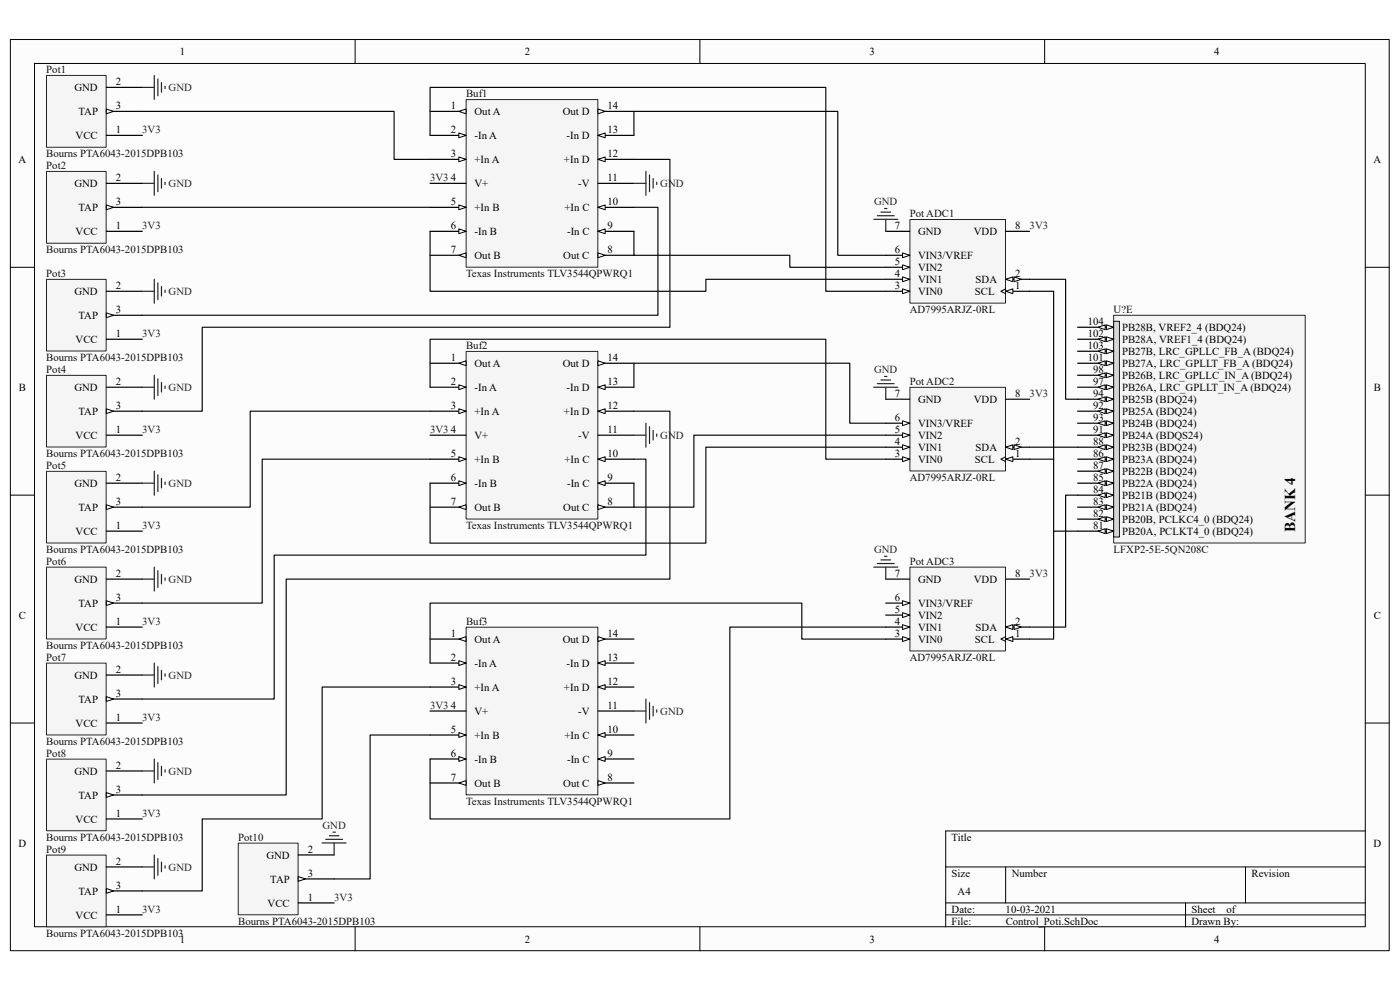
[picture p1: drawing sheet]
<svg xmlns="http://www.w3.org/2000/svg" width="297mm" height="210mm" viewBox="0 0 297 210" stroke-linecap="round" stroke-linejoin="round" font-family="sans-serif">
<defs><g id="words">
<text font-size="3.2" x="274.7" y="112.9" transform="rotate(-90 274.7 112.9)">BANK 4</text>
<g font-size="2.3">
<text x="38.2" y="11.7">1</text>
<text x="111.3" y="11.7">2</text>
<text x="184.5" y="11.7">3</text>
<text x="257.6" y="11.7">4</text>
<text x="15.8" y="19.3">GND</text>
<text x="24.6" y="23.1">3</text>
<text x="24.6" y="18">2</text>
<text x="95.7" y="23.1">1</text>
<text x="128.9" y="23.1">14</text>
<text x="16" y="29.5">VCC</text>
<text x="16.6" y="24.4">TAP</text>
<text x="24.6" y="28.2">1</text>
<text x="95.7" y="28.2">2</text>
<text x="100.7" y="24.4">Out A</text>
<text x="100.7" y="29.5">-In A</text>
<text x="119.4" y="24.4">Out D</text>
<text x="120.2" y="29.5">-In D</text>
<text x="128.9" y="28.2">13</text>
<text x="3.9" y="34.6">A</text>
<text x="95.7" y="33.3">3</text>
<text x="100.7" y="34.6">+In A</text>
<text x="119.6" y="34.6">+In D</text>
<text x="128.9" y="33.3">12</text>
<text x="291.4" y="34.6">A</text>
<text x="15.8" y="39.7">GND</text>
<text x="24.6" y="38.4">2</text>
<text x="95.7" y="38.4">4</text>
<text x="100.7" y="39.7">V+</text>
<text x="122.6" y="39.7">-V</text>
<text x="128.9" y="38.4">11</text>
<text x="16.6" y="44.7">TAP</text>
<text x="24.6" y="43.5">3</text>
<text x="95.7" y="43.5">5</text>
<text x="100.7" y="44.7">+In B</text>
<text x="119.8" y="44.7">+In C</text>
<text x="128.9" y="43.5">10</text>
<text x="16" y="49.8">VCC</text>
<text x="24.6" y="48.6">1</text>
<text x="95.7" y="48.6">6</text>
<text x="95.7" y="53.7">7</text>
<text x="100.7" y="49.8">-In B</text>
<text x="120.3" y="49.8">-In C</text>
<text x="128.9" y="48.6">9</text>
<text x="128.9" y="53.7">8</text>
<text x="189.8" y="53.7">6</text>
<text x="189.8" y="48.6">7</text>
<text x="194.8" y="49.8">GND</text>
<text x="206.6" y="49.8">VDD</text>
<text x="215.4" y="48.6">8</text>
<text x="100.7" y="54.9">Out B</text>
<text x="119.5" y="54.9">Out C</text>
<text x="189.8" y="58.8">4</text>
<text x="189.8" y="56.2">5</text>
<text x="194.8" y="57.5">VIN2</text>
<text x="194.8" y="54.9">VIN3/VREF</text>
<text x="215.4" y="58.8">2</text>
<text x="15.8" y="62.6">GND</text>
<text x="24.6" y="61.3">2</text>
<text x="189.8" y="61.3">3</text>
<text x="194.8" y="62.6">VIN0</text>
<text x="194.8" y="60">VIN1</text>
<text x="206.8" y="62.6">SCL</text>
<text x="207" y="60">SDA</text>
<text x="215.4" y="61.3">1</text>
<text x="16.6" y="67.6">TAP</text>
<text x="24.6" y="71.5">1</text>
<text x="24.6" y="66.4">3</text>
<text x="230.8" y="71.5">102</text>
<text x="230.8" y="68.9">104</text>
<text x="238" y="70.2">PB28B, VREF2_4 (BDQ24)</text>
<text x="16" y="72.7">VCC</text>
<text x="95.7" y="76.6">1</text>
<text x="100.7" y="77.9">Out A</text>
<text x="119.4" y="77.9">Out D</text>
<text x="128.9" y="76.6">14</text>
<text x="230.8" y="76.6">101</text>
<text x="230.8" y="74">103</text>
<text x="238" y="77.9">PB27A, LRC_GPLLT_FB_A (BDQ24)</text>
<text x="238" y="75.3">PB27B, LRC_GPLLC_FB_A (BDQ24)</text>
<text x="238" y="72.7">PB28A, VREF1_4 (BDQ24)</text>
<text x="4" y="82.9">B</text>
<text x="15.8" y="82.9">GND</text>
<text x="24.6" y="81.7">2</text>
<text x="95.7" y="81.7">2</text>
<text x="100.7" y="82.9">-In A</text>
<text x="120.2" y="82.9">-In D</text>
<text x="128.9" y="81.7">13</text>
<text x="231.9" y="81.7">97</text>
<text x="231.9" y="79.1">98</text>
<text x="238" y="82.9">PB26A, LRC_GPLLT_IN_A (BDQ24)</text>
<text x="238" y="80.4">PB26B, LRC_GPLLC_IN_A (BDQ24)</text>
<text x="291.5" y="82.9">B</text>
<text x="16.6" y="88">TAP</text>
<text x="24.6" y="86.7">3</text>
<text x="95.7" y="86.7">3</text>
<text x="100.7" y="88">+In A</text>
<text x="119.6" y="88">+In D</text>
<text x="128.9" y="86.7">12</text>
<text x="189.8" y="89.3">6</text>
<text x="189.8" y="84.2">7</text>
<text x="194.8" y="85.5">GND</text>
<text x="206.6" y="85.5">VDD</text>
<text x="215.4" y="84.2">8</text>
<text x="231.9" y="89.3">93</text>
<text x="231.9" y="86.7">92</text>
<text x="231.9" y="84.2">94</text>
<text x="238" y="88">PB25A (BDQ24)</text>
<text x="238" y="85.5">PB25B (BDQ24)</text>
<text x="16" y="93.1">VCC</text>
<text x="24.6" y="91.8">1</text>
<text x="95.7" y="91.8">4</text>
<text x="100.7" y="93.1">V+</text>
<text x="122.6" y="93.1">-V</text>
<text x="128.9" y="91.8">11</text>
<text x="189.8" y="94.4">4</text>
<text x="189.8" y="91.8">5</text>
<text x="194.8" y="95.6">VIN1</text>
<text x="194.8" y="93.1">VIN2</text>
<text x="194.8" y="90.6">VIN3/VREF</text>
<text x="207" y="95.6">SDA</text>
<text x="215.4" y="94.4">2</text>
<text x="231.9" y="94.4">88</text>
<text x="231.9" y="91.8">91</text>
<text x="238" y="95.6">PB23B (BDQ24)</text>
<text x="238" y="93.1">PB24A (BDQS24)</text>
<text x="238" y="90.6">PB24B (BDQ24)</text>
<text x="24.6" y="102">2</text>
<text x="95.7" y="96.9">5</text>
<text x="95.7" y="102">6</text>
<text x="100.7" y="98.2">+In B</text>
<text x="119.8" y="98.2">+In C</text>
<text x="128.9" y="96.9">10</text>
<text x="128.9" y="102">9</text>
<text x="189.8" y="96.9">3</text>
<text x="194.8" y="98.2">VIN0</text>
<text x="206.8" y="98.2">SCL</text>
<text x="215.4" y="96.9">1</text>
<text x="231.9" y="102">85</text>
<text x="231.9" y="99.4">87</text>
<text x="231.9" y="96.9">86</text>
<text x="238" y="100.7">PB22B (BDQ24)</text>
<text x="238" y="98.2">PB23A (BDQ24)</text>
<text x="15.8" y="103.3">GND</text>
<text x="24.6" y="107.1">3</text>
<text x="95.7" y="107.1">7</text>
<text x="100.7" y="103.3">-In B</text>
<text x="120.3" y="103.3">-In C</text>
<text x="128.9" y="107.1">8</text>
<text x="231.9" y="107.1">83</text>
<text x="231.9" y="104.6">84</text>
<text x="238" y="105.8">PB21B (BDQ24)</text>
<text x="238" y="103.3">PB22A (BDQ24)</text>
<text x="16" y="113.5">VCC</text>
<text x="16.6" y="108.4">TAP</text>
<text x="24.6" y="112.2">1</text>
<text x="100.7" y="108.4">Out B</text>
<text x="119.5" y="108.4">Out C</text>
<text x="231.9" y="112.2">81</text>
<text x="231.9" y="109.6">82</text>
<text x="238" y="113.5">PB20A, PCLKT4_0 (BDQ24)</text>
<text x="238" y="110.9">PB20B, PCLKC4_0 (BDQ24)</text>
<text x="238" y="108.4">PB21A (BDQ24)</text>
<text x="15.8" y="123.6">GND</text>
<text x="24.6" y="122.3">2</text>
<text x="189.8" y="122.3">7</text>
<text x="194.8" y="123.6">GND</text>
<text x="206.6" y="123.6">VDD</text>
<text x="215.4" y="122.3">8</text>
<text x="4" y="131.3">C</text>
<text x="16.6" y="128.7">TAP</text>
<text x="24.6" y="127.4">3</text>
<text x="189.8" y="130">5</text>
<text x="189.8" y="127.4">6</text>
<text x="194.8" y="131.3">VIN2</text>
<text x="194.8" y="128.7">VIN3/VREF</text>
<text x="291.5" y="131.3">C</text>
<text x="16" y="133.8">VCC</text>
<text x="24.6" y="132.5">1</text>
<text x="95.7" y="135.1">1</text>
<text x="100.7" y="136.4">Out A</text>
<text x="119.4" y="136.4">Out D</text>
<text x="128.9" y="135.1">14</text>
<text x="189.8" y="135.1">3</text>
<text x="189.8" y="132.5">4</text>
<text x="194.8" y="136.4">VIN0</text>
<text x="194.8" y="133.8">VIN1</text>
<text x="206.8" y="136.4">SCL</text>
<text x="207" y="133.8">SDA</text>
<text x="215.4" y="135.1">1</text>
<text x="215.4" y="132.5">2</text>
<text x="15.8" y="144">GND</text>
<text x="24.6" y="142.7">2</text>
<text x="95.7" y="140.2">2</text>
<text x="100.7" y="141.4">-In A</text>
<text x="120.2" y="141.4">-In D</text>
<text x="128.9" y="140.2">13</text>
<text x="16.6" y="149.1">TAP</text>
<text x="24.6" y="147.8">3</text>
<text x="95.7" y="145.2">3</text>
<text x="100.7" y="146.5">+In A</text>
<text x="119.6" y="146.5">+In D</text>
<text x="128.9" y="145.2">12</text>
<text x="16" y="154.1">VCC</text>
<text x="24.6" y="152.9">1</text>
<text x="95.7" y="150.3">4</text>
<text x="95.7" y="155.4">5</text>
<text x="100.7" y="151.6">V+</text>
<text x="122.6" y="151.6">-V</text>
<text x="128.9" y="150.3">11</text>
<text x="128.9" y="155.4">10</text>
<text x="95.7" y="160.5">6</text>
<text x="100.7" y="156.7">+In B</text>
<text x="100.7" y="161.8">-In B</text>
<text x="119.8" y="156.7">+In C</text>
<text x="120.3" y="161.8">-In C</text>
<text x="128.9" y="160.5">9</text>
<text x="15.8" y="164.3">GND</text>
<text x="24.6" y="163.1">2</text>
<text x="95.7" y="165.6">7</text>
<text x="100.7" y="166.9">Out B</text>
<text x="119.5" y="166.9">Out C</text>
<text x="128.9" y="165.6">8</text>
<text x="16.6" y="169.4">TAP</text>
<text x="24.6" y="173.2">1</text>
<text x="24.6" y="168.1">3</text>
<text x="3.9" y="179.6">D</text>
<text x="16" y="174.5">VCC</text>
<text x="201.9" y="178.3">Title</text>
<text x="291.4" y="179.6">D</text>
<text x="15.8" y="184.7">GND</text>
<text x="24.6" y="183.4">2</text>
<text x="56.5" y="182.2">GND</text>
<text x="65.3" y="186">3</text>
<text x="65.3" y="180.8">2</text>
<text x="201.9" y="186">Size</text>
<text x="214.6" y="186">Number</text>
<text x="265.5" y="186">Revision</text>
<text x="16.6" y="189.8">TAP</text>
<text x="24.6" y="188.5">3</text>
<text x="57.3" y="187.2">TAP</text>
<text x="65.3" y="191.1">1</text>
<text x="203.2" y="189.8">A4</text>
<text x="16" y="194.9">VCC</text>
<text x="24.6" y="193.6">1</text>
<text x="56.8" y="192.3">VCC</text>
<text x="201.9" y="193.6">Date:</text>
<text x="201.9" y="196.1">File:</text>
<text x="213.3" y="193.6">10-03-2021</text>
<text x="213.4" y="196.1">Control_Poti.SchDoc</text>
<text x="252.8" y="193.6">Sheet</text>
<text x="252.8" y="196.1">Drawn By:</text>
<text x="260.2" y="193.6">of</text>
<text x="38.2" y="199.9">1</text>
<text x="111.3" y="199.9">2</text>
<text x="184.5" y="199.9">3</text>
<text x="257.6" y="199.9">4</text>
</g>
<g font-size="2.3" fill="#0e0e0e">
<text x="9.8" y="15.5">Pot1</text>
<text x="98.9" y="20.6">Buf1</text>
<text x="9.8" y="35.9">Pot2</text>
<text x="9.8" y="33.3">Bourns PTA6043-2015DPB103</text>
<text x="193" y="46">Pot ADC1</text>
<text x="9.8" y="53.7">Bourns PTA6043-2015DPB103</text>
<text x="9.8" y="58.8">Pot3</text>
<text x="98.9" y="58.8">Texas Instruments TLV3544QPWRQ1</text>
<text x="193" y="66.4">AD7995ARJZ-0RL</text>
<text x="236.3" y="66.4">U?E</text>
<text x="9.8" y="76.6">Bourns PTA6043-2015DPB103</text>
<text x="98.9" y="74">Buf2</text>
<text x="9.8" y="79.1">Pot4</text>
<text x="193" y="81.7">Pot ADC2</text>
<text x="9.8" y="96.9">Bourns PTA6043-2015DPB103</text>
<text x="9.8" y="99.4">Pot5</text>
<text x="193" y="102">AD7995ARJZ-0RL</text>
<text x="98.9" y="112.2">Texas Instruments TLV3544QPWRQ1</text>
<text x="9.8" y="117.3">Bourns PTA6043-2015DPB103</text>
<text x="9.8" y="119.8">Pot6</text>
<text x="193" y="119.8">Pot ADC3</text>
<text x="236.3" y="117.3">LFXP2-5E-5QN208C</text>
<text x="9.8" y="137.6">Bourns PTA6043-2015DPB103</text>
<text x="98.9" y="132.5">Buf3</text>
<text x="9.8" y="140.2">Pot7</text>
<text x="193" y="140.2">AD7995ARJZ-0RL</text>
<text x="9.8" y="158">Bourns PTA6043-2015DPB103</text>
<text x="9.8" y="160.5">Pot8</text>
<text x="98.9" y="170.7">Texas Instruments TLV3544QPWRQ1</text>
<text x="9.8" y="178.3">Bourns PTA6043-2015DPB103</text>
<text x="50.5" y="178.3">Pot10</text>
<text x="9.8" y="180.8">Pot9</text>
<text x="50.5" y="196.1">Bourns PTA6043-2015DPB103</text>
<text x="9.8" y="198.7">Bourns PTA6043-2015DPB103</text>
</g>
<g font-size="2.3" fill="#262626">
<text x="35.8" y="19.3">GND</text>
<text x="30.2" y="28.2">3V3</text>
<text x="35.8" y="39.7">GND</text>
<text x="91.2" y="38.4">3V3</text>
<text x="140.1" y="39.7">GND</text>
<text x="185.4" y="43.5">GND</text>
<text x="30.2" y="48.6">3V3</text>
<text x="218.4" y="48.6">3V3</text>
<text x="35.8" y="62.6">GND</text>
<text x="30.2" y="71.5">3V3</text>
<text x="35.8" y="82.9">GND</text>
<text x="185.4" y="79.1">GND</text>
<text x="218.4" y="84.2">3V3</text>
<text x="30.2" y="91.8">3V3</text>
<text x="91.2" y="91.8">3V3</text>
<text x="140.1" y="93.1">GND</text>
<text x="35.8" y="103.3">GND</text>
<text x="30.2" y="112.2">3V3</text>
<text x="185.4" y="117.3">GND</text>
<text x="35.8" y="123.6">GND</text>
<text x="218.4" y="122.3">3V3</text>
<text x="30.2" y="132.5">3V3</text>
<text x="35.8" y="144">GND</text>
<text x="30.2" y="152.9">3V3</text>
<text x="91.2" y="150.3">3V3</text>
<text x="140.1" y="151.6">GND</text>
<text x="35.8" y="164.3">GND</text>
<text x="30.2" y="173.2">3V3</text>
<text x="68.4" y="175.8">GND</text>
<text x="35.8" y="184.7">GND</text>
<text x="70.9" y="191.1">3V3</text>
<text x="30.2" y="193.6">3V3</text>
</g>
</g></defs>
<path d="M2.2 8.4h292.5v193.3h-292.5z" fill="#fcfcfc"/>
<path d="M2.2 8.4h292.5v193.3h-292.5z" fill="none" stroke="#000" stroke-width=".21"/>
<path d="M7.4 13.5h282.2v183.1h-282.2z" fill="#fcfcfc"/>
<g fill="none" stroke="#000" stroke-width=".21">
<path d="M7.3 13.5h282.3v183.1h-282.3zM75.3 8.4v5.1M148.5 8.4v5.1M221.6 8.4v5.1M2.2 56.7h5.1M289.7 56.7h5.1M2.2 105h5.1M289.7 105h5.1M2.2 153.4h5.1M289.7 153.4h5.1M289.7 176.3h-89.1v20.3M75.3 196.6v5.1"/>
<path d="M148.5 196.6v5.1M200.6 183.9h89.1M200.6 191.5h89.1M200.6 194.1h89.1M213.4 183.9v7.6M221.6 196.6v5.1M251.5 191.5v5.1M264.2 183.9v7.6"/>
</g>
<path d="M236.3 66.9h40.6v48.3h-40.6z" fill="#f5f5f5"/>
<path d="M236.3 66.9h40.6v48.3h-40.6z" fill="none" stroke="#262626" stroke-width=".21"/>
<path d="M236.3 68.2h1.2v45.7h-1.2z" fill="#d8d8d8"/>
<path d="M236.3 68.2h1.2v45.7h-1.2z" fill="none" stroke="#0e0e0e" stroke-width=".21"/>
<path d="M228.6 112.7h7.6" fill="none" stroke="#000" stroke-width=".25"/>
<g fill="#fcfcfc" stroke="#000" stroke-width=".21">
<path d="M234.7 112.2l1.5 .5-1.5 .5z"/>
<path d="M232.9 112.7l1.6-.5v1z"/>
</g>
<path d="M228.6 110.1h7.6" fill="none" stroke="#000" stroke-width=".25"/>
<g fill="#fcfcfc" stroke="#000" stroke-width=".21">
<path d="M234.7 109.6l1.5 .5-1.5 .5z"/>
<path d="M232.9 110.1l1.6-.5v1z"/>
</g>
<path d="M228.6 107.6h7.6" fill="none" stroke="#000" stroke-width=".25"/>
<g fill="#fcfcfc" stroke="#000" stroke-width=".21">
<path d="M234.7 107.1l1.5 .5-1.5 .5z"/>
<path d="M232.9 107.6l1.6-.5v1z"/>
</g>
<path d="M228.6 105h7.6" fill="none" stroke="#000" stroke-width=".25"/>
<g fill="#fcfcfc" stroke="#000" stroke-width=".21">
<path d="M234.7 104.5l1.5 .5-1.5 .6z"/>
<path d="M232.9 105l1.6-.5v1.1z"/>
</g>
<path d="M228.6 102.5h7.6" fill="none" stroke="#000" stroke-width=".25"/>
<g fill="#fcfcfc" stroke="#000" stroke-width=".21">
<path d="M234.7 102l1.5 .5-1.5 .5z"/>
<path d="M232.9 102.5l1.6-.5v1z"/>
</g>
<path d="M228.6 100h7.6" fill="none" stroke="#000" stroke-width=".25"/>
<g fill="#fcfcfc" stroke="#000" stroke-width=".21">
<path d="M234.7 99.4l1.5 .6-1.5 .5z"/>
<path d="M232.9 100l1.6-.6v1.1z"/>
</g>
<path d="M228.6 97.4h7.6" fill="none" stroke="#000" stroke-width=".25"/>
<g fill="#fcfcfc" stroke="#000" stroke-width=".21">
<path d="M234.7 96.9l1.5 .5-1.5 .5z"/>
<path d="M232.9 97.4l1.6-.5v1z"/>
</g>
<path d="M228.6 94.9h7.6" fill="none" stroke="#000" stroke-width=".25"/>
<g fill="#fcfcfc" stroke="#000" stroke-width=".21">
<path d="M234.7 94.4l1.5 .5-1.5 .5z"/>
<path d="M232.9 94.9l1.6-.5v1z"/>
</g>
<path d="M228.6 92.3h7.6" fill="none" stroke="#000" stroke-width=".25"/>
<g fill="#fcfcfc" stroke="#000" stroke-width=".21">
<path d="M234.7 91.8l1.5 .5-1.5 .5z"/>
<path d="M232.9 92.3l1.6-.5v1z"/>
</g>
<path d="M228.6 89.8h7.6" fill="none" stroke="#000" stroke-width=".25"/>
<g fill="#fcfcfc" stroke="#000" stroke-width=".21">
<path d="M234.7 89.3l1.5 .5-1.5 .5z"/>
<path d="M232.9 89.8l1.6-.5v1z"/>
</g>
<path d="M228.6 87.2h7.6" fill="none" stroke="#000" stroke-width=".25"/>
<g fill="#fcfcfc" stroke="#000" stroke-width=".21">
<path d="M234.7 86.7l1.5 .5-1.5 .5z"/>
<path d="M232.9 87.2l1.6-.5v1z"/>
</g>
<path d="M228.6 84.7h7.6" fill="none" stroke="#000" stroke-width=".25"/>
<g fill="#fcfcfc" stroke="#000" stroke-width=".21">
<path d="M234.7 84.2l1.5 .5-1.5 .5z"/>
<path d="M232.9 84.7l1.6-.5v1z"/>
</g>
<path d="M228.6 82.1h7.6" fill="none" stroke="#000" stroke-width=".25"/>
<g fill="#fcfcfc" stroke="#000" stroke-width=".21">
<path d="M234.7 81.6l1.5 .5-1.5 .6z"/>
<path d="M232.9 82.1l1.6-.5v1.1z"/>
</g>
<path d="M228.6 79.6h7.6" fill="none" stroke="#000" stroke-width=".25"/>
<g fill="#fcfcfc" stroke="#000" stroke-width=".21">
<path d="M234.7 79.1l1.5 .5-1.5 .5z"/>
<path d="M232.9 79.6l1.6-.5v1z"/>
</g>
<path d="M228.6 77.1h7.6" fill="none" stroke="#000" stroke-width=".25"/>
<g fill="#fcfcfc" stroke="#000" stroke-width=".21">
<path d="M234.7 76.5l1.5 .6-1.5 .5z"/>
<path d="M232.9 77.1l1.6-.6v1.1z"/>
</g>
<path d="M228.6 74.5h7.6" fill="none" stroke="#000" stroke-width=".25"/>
<g fill="#fcfcfc" stroke="#000" stroke-width=".21">
<path d="M234.7 74l1.5 .5-1.5 .5z"/>
<path d="M232.9 74.5l1.6-.5v1z"/>
</g>
<path d="M228.6 72h7.6" fill="none" stroke="#000" stroke-width=".25"/>
<g fill="#fcfcfc" stroke="#000" stroke-width=".21">
<path d="M234.7 71.5l1.5 .5-1.5 .5z"/>
<path d="M232.9 72l1.6-.5v1z"/>
</g>
<path d="M228.6 69.4h7.6" fill="none" stroke="#000" stroke-width=".25"/>
<g fill="#fcfcfc" stroke="#000" stroke-width=".21">
<path d="M234.7 68.9l1.5 .5-1.5 .5z"/>
<path d="M232.9 69.4l1.6-.5v1z"/>
</g>
<path d="M193.1 82.2h20.2v17.7h-20.2z" fill="#f5f5f5"/>
<path d="M193 82.2h20.3v17.7h-20.3z" fill="none" stroke="#262626" stroke-width=".21"/>
<path d="M213.4 97.4h5" fill="none" stroke="#000" stroke-width=".25"/>
<path d="M213.4 96.9l-1.1 .5 1.1 .5" fill="none" stroke="#000" stroke-width=".21"/>
<path d="M213.4 97.4l1.5-.5v1z" fill="#fcfcfc" stroke="#000" stroke-width=".21"/>
<path d="M213.4 94.9h5" fill="none" stroke="#000" stroke-width=".25"/>
<g fill="#fcfcfc" stroke="#000" stroke-width=".21">
<path d="M213.4 94.9l1.5-.5v1z"/>
<path d="M215.1 94.4l1.6 .5-1.6 .5z"/>
</g>
<path d="M187.9 97.4h5.1" fill="none" stroke="#000" stroke-width=".25"/>
<path d="M191.5 96.9l1.5 .5-1.5 .5z" fill="#fcfcfc" stroke="#000" stroke-width=".21"/>
<path d="M187.9 94.9h5.1" fill="none" stroke="#000" stroke-width=".25"/>
<path d="M191.5 94.4l1.5 .5-1.5 .5z" fill="#fcfcfc" stroke="#000" stroke-width=".21"/>
<path d="M187.9 92.3h5.1" fill="none" stroke="#000" stroke-width=".25"/>
<path d="M191.5 91.8l1.5 .5-1.5 .5z" fill="#fcfcfc" stroke="#000" stroke-width=".21"/>
<path d="M187.9 89.8h5.1" fill="none" stroke="#000" stroke-width=".25"/>
<path d="M191.5 89.3l1.5 .5-1.5 .5z" fill="#fcfcfc" stroke="#000" stroke-width=".21"/>
<path d="M187.9 84.7h5.1M213.4 84.7h5" fill="none" stroke="#000" stroke-width=".25"/>
<path d="M193.1 120.4h20.2v17.7h-20.2z" fill="#f5f5f5"/>
<path d="M193 120.3h20.3v17.8h-20.3z" fill="none" stroke="#262626" stroke-width=".21"/>
<path d="M213.4 135.6h5" fill="none" stroke="#000" stroke-width=".25"/>
<path d="M213.4 135.1l-1.1 .5 1.1 .5" fill="none" stroke="#000" stroke-width=".21"/>
<path d="M213.4 135.6l1.5-.5v1z" fill="#fcfcfc" stroke="#000" stroke-width=".21"/>
<path d="M213.4 133h5" fill="none" stroke="#000" stroke-width=".25"/>
<g fill="#fcfcfc" stroke="#000" stroke-width=".21">
<path d="M213.4 133l1.5-.5v1z"/>
<path d="M215.1 132.5l1.6 .5-1.6 .5z"/>
</g>
<path d="M187.9 135.6h5.1" fill="none" stroke="#000" stroke-width=".25"/>
<path d="M191.5 135.1l1.5 .5-1.5 .5z" fill="#fcfcfc" stroke="#000" stroke-width=".21"/>
<path d="M187.9 133h5.1" fill="none" stroke="#000" stroke-width=".25"/>
<path d="M191.5 132.5l1.5 .5-1.5 .5z" fill="#fcfcfc" stroke="#000" stroke-width=".21"/>
<path d="M187.9 130.5h5.1" fill="none" stroke="#000" stroke-width=".25"/>
<path d="M191.5 130l1.5 .5-1.5 .5z" fill="#fcfcfc" stroke="#000" stroke-width=".21"/>
<path d="M187.9 127.9h5.1" fill="none" stroke="#000" stroke-width=".25"/>
<path d="M191.5 127.4l1.5 .5-1.5 .5z" fill="#fcfcfc" stroke="#000" stroke-width=".21"/>
<path d="M187.9 122.9h5.1M213.4 122.9h5" fill="none" stroke="#000" stroke-width=".25"/>
<path d="M193.1 46.6h20.2v17.7h-20.2z" fill="#f5f5f5"/>
<path d="M193 46.6h20.3v17.7h-20.3z" fill="none" stroke="#262626" stroke-width=".21"/>
<path d="M213.4 61.8h5" fill="none" stroke="#000" stroke-width=".25"/>
<path d="M213.4 61.3l-1.1 .5 1.1 .5" fill="none" stroke="#000" stroke-width=".21"/>
<path d="M213.4 61.8l1.5-.5v1z" fill="#fcfcfc" stroke="#000" stroke-width=".21"/>
<path d="M213.4 59.2h5" fill="none" stroke="#000" stroke-width=".25"/>
<g fill="#fcfcfc" stroke="#000" stroke-width=".21">
<path d="M213.4 59.2l1.5-.5v1.1z"/>
<path d="M215.1 58.7l1.6 .5-1.6 .6z"/>
</g>
<path d="M187.9 61.8h5.1" fill="none" stroke="#000" stroke-width=".25"/>
<path d="M191.5 61.3l1.5 .5-1.5 .5z" fill="#fcfcfc" stroke="#000" stroke-width=".21"/>
<path d="M187.9 59.2h5.1" fill="none" stroke="#000" stroke-width=".25"/>
<path d="M191.5 58.7l1.5 .5-1.5 .6z" fill="#fcfcfc" stroke="#000" stroke-width=".21"/>
<path d="M187.9 56.7h5.1" fill="none" stroke="#000" stroke-width=".25"/>
<path d="M191.5 56.2l1.5 .5-1.5 .5z" fill="#fcfcfc" stroke="#000" stroke-width=".21"/>
<path d="M187.9 54.2h5.1" fill="none" stroke="#000" stroke-width=".25"/>
<path d="M191.5 53.7l1.5 .5-1.5 .5z" fill="#fcfcfc" stroke="#000" stroke-width=".21"/>
<path d="M187.9 49.1h5.1M213.4 49.1h5" fill="none" stroke="#000" stroke-width=".25"/>
<path d="M218.4 59.2h7.7v25.5h2.5M218.4 61.8h5.1v35.6M218.4 97.4h5.1v15.3M218.4 94.9h10.2M223.5 112.7v22.9h-5.1M223.5 112.7h5.1M228.6 105h-2.5v28h-7.7" fill="none" stroke="#0e0e0e" stroke-width=".25"/>
<g fill="none" stroke="#262626" stroke-width=".25">
<path d="M185.4 46.5h5.1M186.1 45.8h3.6M186.9 45h2M187.7 44.2h.5M187.9 46.5v2.6M187.7 79.9h.5M185.4 82.1h5.1M186.1 81.4h3.6M186.9 80.6h2M187.9 82.1v2.6M186.1 119.5h3.6M186.9 118.8h2"/>
<path d="M187.7 118h.5M185.4 120.3h5.1M187.9 120.3v2.6"/>
</g>
<path d="M98.9 21.2h27.9v35.5h-27.9z" fill="#f5f5f5"/>
<path d="M98.9 21.1h27.9v35.6h-27.9z" fill="none" stroke="#262626" stroke-width=".21"/>
<path d="M91.2 23.6h7.7" fill="none" stroke="#000" stroke-width=".25"/>
<path d="M97.3 23.6l1.6-.5v1z" fill="#fcfcfc" stroke="#000" stroke-width=".21"/>
<path d="M91.2 28.7h7.7" fill="none" stroke="#000" stroke-width=".25"/>
<path d="M97.3 28.2l1.6 .5-1.6 .5z" fill="#fcfcfc" stroke="#000" stroke-width=".21"/>
<path d="M91.2 33.8h7.7" fill="none" stroke="#000" stroke-width=".25"/>
<path d="M97.3 33.3l1.6 .5-1.6 .5z" fill="#fcfcfc" stroke="#000" stroke-width=".21"/>
<path d="M91.2 38.9h7.7M91.2 44h7.7" fill="none" stroke="#000" stroke-width=".25"/>
<path d="M97.3 43.5l1.6 .5-1.6 .5z" fill="#fcfcfc" stroke="#000" stroke-width=".21"/>
<path d="M91.2 49.1h7.7" fill="none" stroke="#000" stroke-width=".25"/>
<path d="M97.3 48.6l1.6 .5-1.6 .5z" fill="#fcfcfc" stroke="#000" stroke-width=".21"/>
<path d="M91.2 54.2h7.7" fill="none" stroke="#000" stroke-width=".25"/>
<path d="M97.3 54.2l1.6-.5v1z" fill="#fcfcfc" stroke="#000" stroke-width=".21"/>
<path d="M126.9 23.6h7.6" fill="none" stroke="#000" stroke-width=".25"/>
<path d="M126.9 23.1l1.5 .5-1.5 .5z" fill="#fcfcfc" stroke="#000" stroke-width=".21"/>
<path d="M126.9 28.7h7.6" fill="none" stroke="#000" stroke-width=".25"/>
<path d="M126.9 28.7l1.5-.5v1z" fill="#fcfcfc" stroke="#000" stroke-width=".21"/>
<path d="M126.9 33.8h7.6" fill="none" stroke="#000" stroke-width=".25"/>
<path d="M126.9 33.8l1.5-.5v1z" fill="#fcfcfc" stroke="#000" stroke-width=".21"/>
<path d="M126.9 38.9h7.6M126.9 44h7.6" fill="none" stroke="#000" stroke-width=".25"/>
<path d="M126.9 44l1.5-.5v1z" fill="#fcfcfc" stroke="#000" stroke-width=".21"/>
<path d="M126.9 49.1h7.6" fill="none" stroke="#000" stroke-width=".25"/>
<path d="M126.9 49.1l1.5-.5v1z" fill="#fcfcfc" stroke="#000" stroke-width=".21"/>
<path d="M126.9 54.2h7.6" fill="none" stroke="#000" stroke-width=".25"/>
<path d="M126.9 53.7l1.5 .5-1.5 .5z" fill="#fcfcfc" stroke="#000" stroke-width=".21"/>
<path d="M98.9 74.6h27.9v35.5h-27.9z" fill="#f5f5f5"/>
<path d="M98.9 74.5h27.9v35.6h-27.9z" fill="none" stroke="#262626" stroke-width=".21"/>
<path d="M91.2 77.1h7.7" fill="none" stroke="#000" stroke-width=".25"/>
<path d="M97.3 77.1l1.6-.6v1.1z" fill="#fcfcfc" stroke="#000" stroke-width=".21"/>
<path d="M91.2 82.1h7.7" fill="none" stroke="#000" stroke-width=".25"/>
<path d="M97.3 81.6l1.6 .5-1.6 .6z" fill="#fcfcfc" stroke="#000" stroke-width=".21"/>
<path d="M91.2 87.2h7.7" fill="none" stroke="#000" stroke-width=".25"/>
<path d="M97.3 86.7l1.6 .5-1.6 .5z" fill="#fcfcfc" stroke="#000" stroke-width=".21"/>
<path d="M91.2 92.3h7.7M91.2 97.4h7.7" fill="none" stroke="#000" stroke-width=".25"/>
<path d="M97.3 96.9l1.6 .5-1.6 .5z" fill="#fcfcfc" stroke="#000" stroke-width=".21"/>
<path d="M91.2 102.5h7.7" fill="none" stroke="#000" stroke-width=".25"/>
<path d="M97.3 102l1.6 .5-1.6 .5z" fill="#fcfcfc" stroke="#000" stroke-width=".21"/>
<path d="M91.2 107.6h7.7" fill="none" stroke="#000" stroke-width=".25"/>
<path d="M97.3 107.6l1.6-.5v1z" fill="#fcfcfc" stroke="#000" stroke-width=".21"/>
<path d="M126.9 77.1h7.6" fill="none" stroke="#000" stroke-width=".25"/>
<path d="M126.9 76.5l1.5 .6-1.5 .5z" fill="#fcfcfc" stroke="#000" stroke-width=".21"/>
<path d="M126.9 82.1h7.6" fill="none" stroke="#000" stroke-width=".25"/>
<path d="M126.9 82.1l1.5-.5v1.1z" fill="#fcfcfc" stroke="#000" stroke-width=".21"/>
<path d="M126.9 87.2h7.6" fill="none" stroke="#000" stroke-width=".25"/>
<path d="M126.9 87.2l1.5-.5v1z" fill="#fcfcfc" stroke="#000" stroke-width=".21"/>
<path d="M126.9 92.3h7.6M126.9 97.4h7.6" fill="none" stroke="#000" stroke-width=".25"/>
<path d="M126.9 97.4l1.5-.5v1z" fill="#fcfcfc" stroke="#000" stroke-width=".21"/>
<path d="M126.9 102.5h7.6" fill="none" stroke="#000" stroke-width=".25"/>
<path d="M126.9 102.5l1.5-.5v1z" fill="#fcfcfc" stroke="#000" stroke-width=".21"/>
<path d="M126.9 107.6h7.6" fill="none" stroke="#000" stroke-width=".25"/>
<path d="M126.9 107.1l1.5 .5-1.5 .5z" fill="#fcfcfc" stroke="#000" stroke-width=".21"/>
<path d="M9.9 36.4h12.6v15.2h-12.6z" fill="#f5f5f5"/>
<path d="M9.9 36.4h12.6v15.2h-12.6z" fill="none" stroke="#262626" stroke-width=".21"/>
<path d="M22.6 49.1h7.6M22.6 44h7.6" fill="none" stroke="#000" stroke-width=".25"/>
<path d="M22.6 43.5l1.5 .5-1.5 .5z" fill="#fcfcfc" stroke="#000" stroke-width=".21"/>
<path d="M22.6 38.9h7.6" fill="none" stroke="#000" stroke-width=".25"/>
<path d="M9.9 59.3h12.6v15.2h-12.6z" fill="#f5f5f5"/>
<path d="M9.9 59.3h12.6v15.2h-12.6z" fill="none" stroke="#262626" stroke-width=".21"/>
<path d="M22.6 72h7.6M22.6 66.9h7.6" fill="none" stroke="#000" stroke-width=".25"/>
<path d="M22.6 66.4l1.5 .5-1.5 .5z" fill="#fcfcfc" stroke="#000" stroke-width=".21"/>
<path d="M22.6 61.8h7.6" fill="none" stroke="#000" stroke-width=".25"/>
<path d="M9.9 79.7h12.6v15.1h-12.6z" fill="#f5f5f5"/>
<path d="M9.9 79.6h12.6v15.2h-12.6z" fill="none" stroke="#262626" stroke-width=".21"/>
<path d="M22.6 92.3h7.6M22.6 87.2h7.6" fill="none" stroke="#000" stroke-width=".25"/>
<path d="M22.6 86.7l1.5 .5-1.5 .5z" fill="#fcfcfc" stroke="#000" stroke-width=".21"/>
<path d="M22.6 82.1h7.6" fill="none" stroke="#000" stroke-width=".25"/>
<path d="M9.9 100h12.6v15.2h-12.6z" fill="#f5f5f5"/>
<path d="M9.9 100h12.6v15.2h-12.6z" fill="none" stroke="#262626" stroke-width=".21"/>
<path d="M22.6 112.7h7.6M22.6 107.6h7.6" fill="none" stroke="#000" stroke-width=".25"/>
<path d="M22.6 107.1l1.5 .5-1.5 .5z" fill="#fcfcfc" stroke="#000" stroke-width=".21"/>
<path d="M22.6 102.5h7.6" fill="none" stroke="#000" stroke-width=".25"/>
<path d="M9.9 120.4h12.6v15.2h-12.6z" fill="#f5f5f5"/>
<path d="M9.9 120.3h12.6v15.3h-12.6z" fill="none" stroke="#262626" stroke-width=".21"/>
<path d="M22.6 133h7.6M22.6 127.9h7.6" fill="none" stroke="#000" stroke-width=".25"/>
<path d="M22.6 127.4l1.5 .5-1.5 .5z" fill="#fcfcfc" stroke="#000" stroke-width=".21"/>
<path d="M22.6 122.9h7.6" fill="none" stroke="#000" stroke-width=".25"/>
<path d="M9.9 140.7h12.6v15.2h-12.6z" fill="#f5f5f5"/>
<path d="M9.9 140.7h12.6v15.2h-12.6z" fill="none" stroke="#262626" stroke-width=".21"/>
<path d="M22.6 153.4h7.6M22.6 148.3h7.6" fill="none" stroke="#000" stroke-width=".25"/>
<path d="M22.6 147.8l1.5 .5-1.5 .5z" fill="#fcfcfc" stroke="#000" stroke-width=".21"/>
<path d="M22.6 143.2h7.6" fill="none" stroke="#000" stroke-width=".25"/>
<path d="M9.9 161.1h12.6v15.1h-12.6z" fill="#f5f5f5"/>
<path d="M9.9 161h12.6v15.2h-12.6z" fill="none" stroke="#262626" stroke-width=".21"/>
<path d="M22.6 173.7h7.6M22.6 168.6h7.6" fill="none" stroke="#000" stroke-width=".25"/>
<path d="M22.6 168.1l1.5 .5-1.5 .6z" fill="#fcfcfc" stroke="#000" stroke-width=".21"/>
<path d="M22.6 163.6h7.6" fill="none" stroke="#000" stroke-width=".25"/>
<path d="M9.9 16h12.6v15.2h-12.6z" fill="#f5f5f5"/>
<path d="M9.9 16h12.6v15.2h-12.6z" fill="none" stroke="#262626" stroke-width=".21"/>
<path d="M22.6 28.7h7.6M22.6 23.6h7.6" fill="none" stroke="#000" stroke-width=".25"/>
<path d="M22.6 23.1l1.5 .5-1.5 .5z" fill="#fcfcfc" stroke="#000" stroke-width=".21"/>
<path d="M22.6 18.5h7.6" fill="none" stroke="#000" stroke-width=".25"/>
<path d="M9.9 181.4h12.6v15.2h-12.6z" fill="#f5f5f5"/>
<path d="M9.9 181.4h12.6v15.2h-12.6z" fill="none" stroke="#262626" stroke-width=".21"/>
<path d="M22.6 194.1h7.6M22.6 189h7.6" fill="none" stroke="#000" stroke-width=".25"/>
<path d="M22.6 188.5l1.5 .5-1.5 .5z" fill="#fcfcfc" stroke="#000" stroke-width=".21"/>
<path d="M22.6 183.9h7.6" fill="none" stroke="#000" stroke-width=".25"/>
<path d="M50.6 178.9h12.6v15.2h-12.6z" fill="#f5f5f5"/>
<path d="M50.5 178.9h12.7v15.2h-12.7z" fill="none" stroke="#262626" stroke-width=".21"/>
<path d="M63.3 191.5h7.6M63.3 186.5h7.6" fill="none" stroke="#000" stroke-width=".25"/>
<path d="M63.3 185.9l1.5 .6-1.5 .5z" fill="#fcfcfc" stroke="#000" stroke-width=".21"/>
<path d="M63.3 181.4h7.6" fill="none" stroke="#000" stroke-width=".25"/>
<path d="M98.9 133.1h27.9v35.5h-27.9z" fill="#f5f5f5"/>
<path d="M98.9 133.1h27.9v35.5h-27.9z" fill="none" stroke="#262626" stroke-width=".21"/>
<path d="M91.2 135.6h7.7" fill="none" stroke="#000" stroke-width=".25"/>
<path d="M97.3 135.6l1.6-.5v1z" fill="#fcfcfc" stroke="#000" stroke-width=".21"/>
<path d="M91.2 140.7h7.7" fill="none" stroke="#000" stroke-width=".25"/>
<path d="M97.3 140.1l1.6 .6-1.6 .5z" fill="#fcfcfc" stroke="#000" stroke-width=".21"/>
<path d="M91.2 145.7h7.7" fill="none" stroke="#000" stroke-width=".25"/>
<path d="M97.3 145.2l1.6 .5-1.6 .6z" fill="#fcfcfc" stroke="#000" stroke-width=".21"/>
<path d="M91.2 150.8h7.7M91.2 155.9h7.7" fill="none" stroke="#000" stroke-width=".25"/>
<path d="M97.3 155.4l1.6 .5-1.6 .5z" fill="#fcfcfc" stroke="#000" stroke-width=".21"/>
<path d="M91.2 161h7.7" fill="none" stroke="#000" stroke-width=".25"/>
<path d="M97.3 160.5l1.6 .5-1.6 .5z" fill="#fcfcfc" stroke="#000" stroke-width=".21"/>
<path d="M91.2 166.1h7.7" fill="none" stroke="#000" stroke-width=".25"/>
<path d="M97.3 166.1l1.6-.5v1z" fill="#fcfcfc" stroke="#000" stroke-width=".21"/>
<path d="M126.9 135.6h7.6" fill="none" stroke="#000" stroke-width=".25"/>
<path d="M126.9 135.1l1.5 .5-1.5 .5z" fill="#fcfcfc" stroke="#000" stroke-width=".21"/>
<path d="M126.9 140.7h7.6" fill="none" stroke="#000" stroke-width=".25"/>
<path d="M126.9 140.7l1.5-.6v1.1z" fill="#fcfcfc" stroke="#000" stroke-width=".21"/>
<path d="M126.9 145.7h7.6" fill="none" stroke="#000" stroke-width=".25"/>
<path d="M126.9 145.7l1.5-.5v1.1z" fill="#fcfcfc" stroke="#000" stroke-width=".21"/>
<path d="M126.9 150.8h7.6M126.9 155.9h7.6" fill="none" stroke="#000" stroke-width=".25"/>
<path d="M126.9 155.9l1.5-.5v1z" fill="#fcfcfc" stroke="#000" stroke-width=".21"/>
<path d="M126.9 161h7.6" fill="none" stroke="#000" stroke-width=".25"/>
<path d="M126.9 161l1.5-.5v1z" fill="#fcfcfc" stroke="#000" stroke-width=".21"/>
<path d="M126.9 166.1h7.6" fill="none" stroke="#000" stroke-width=".25"/>
<path d="M126.9 165.6l1.5 .5-1.5 .5z" fill="#fcfcfc" stroke="#000" stroke-width=".21"/>
<g fill="none" stroke="#0e0e0e" stroke-width=".25">
<path d="M30.2 23.6h53.4v10.2h7.6M91.2 28.7v-10.2h84v43.3h12.7M134.5 33.8h7.6v35.6h-99.2v17.8h-12.7M134.5 28.7v-5.1h43.2v30.6h10.2M30.2 44h61M91.2 49.1v12.7h58.6v-2.6h38.1M134.5 44h5.1v22.9h-109.4M134.5 49.1v5.1h33.1v2.5h20.3M91.2 87.2h-38.1v20.4h-22.9M91.2 97.4h-35.6v30.5h-25.4M91.2 82.1v-10.1h84v25.4h12.7M134.5 97.4h2.5v20.4h-78.8v30.5h-28"/>
<path d="M134.5 87.2h7.6v35.7h-81.4v45.7h-30.5M134.5 82.1v-5h45.8v12.7h7.6M187.9 94.9h-38.1v20.3h-58.6v-12.7M187.9 92.3h-40.7v15.3h-12.7v-5.1M187.9 135.6h-17.8v-7.7h-78.9v12.8M187.9 133h-33.1v40.7h-63.6v-12.7M91.2 145.7h-22.9v28h-25.4v15.3h-12.7M91.2 155.9h-12.7v30.6h-7.6"/>
</g>
<g fill="none" stroke="#262626" stroke-width=".25">
<path d="M30.2 18.5h2.5M32.7 16v5.1M33.5 16.8v3.5M34.3 17.5v2.1M35 18.3v.5M30.2 38.9h2.5M32.7 36.4v5M33.5 37.1v3.6M34.3 37.9v2M35 38.6v.6M134.5 38.9h2.5M137 36.4v5"/>
<path d="M137.8 37.1v3.6M138.6 37.9v2M139.3 38.6v.6M32.7 59.2v5.1M30.2 61.8h2.5M32.7 79.6v5.1M33.5 60v3.6M34.3 60.8v2M35 61.5v.5M30.2 82.1h2.5M32.7 100v5M33.5 80.4v3.5"/>
<path d="M34.3 81.1v2.1M35 81.9v.5M134.5 92.3h2.5M137 89.8v5.1M137.8 90.5v3.6M138.6 91.3v2M139.3 92.1v.5M30.2 102.5h2.5M33.5 100.7v3.6M34.3 101.5v2M35 102.2v.6M30.2 122.9h2.5"/>
<path d="M32.7 120.3v5.1M33.5 121.1v3.5M34.3 121.8v2.1M35 122.6v.5M30.2 143.2h2.5M32.7 140.7v5M33.5 141.4v3.6M34.3 142.2v2M35 142.9v.6M134.5 150.8h2.5M137 148.3v5.1M137.8 149.1v3.5"/>
<path d="M138.6 149.8v2.1M139.3 150.6v.5M30.2 163.6h2.5M32.7 161v5.1M33.5 161.8v3.5M34.3 162.5v2.1M35 163.3v.5M68.3 178.8h5.1M69.1 178.1h3.6M69.9 177.3h2M70.6 176.5h.5M70.9 178.8v2.6"/>
<path d="M30.2 183.9h2.5M32.7 181.4v5.1M33.5 182.1v3.6M34.3 182.9v2M35 183.7v.5"/>
</g>
<use href="#words"/>
</svg>
